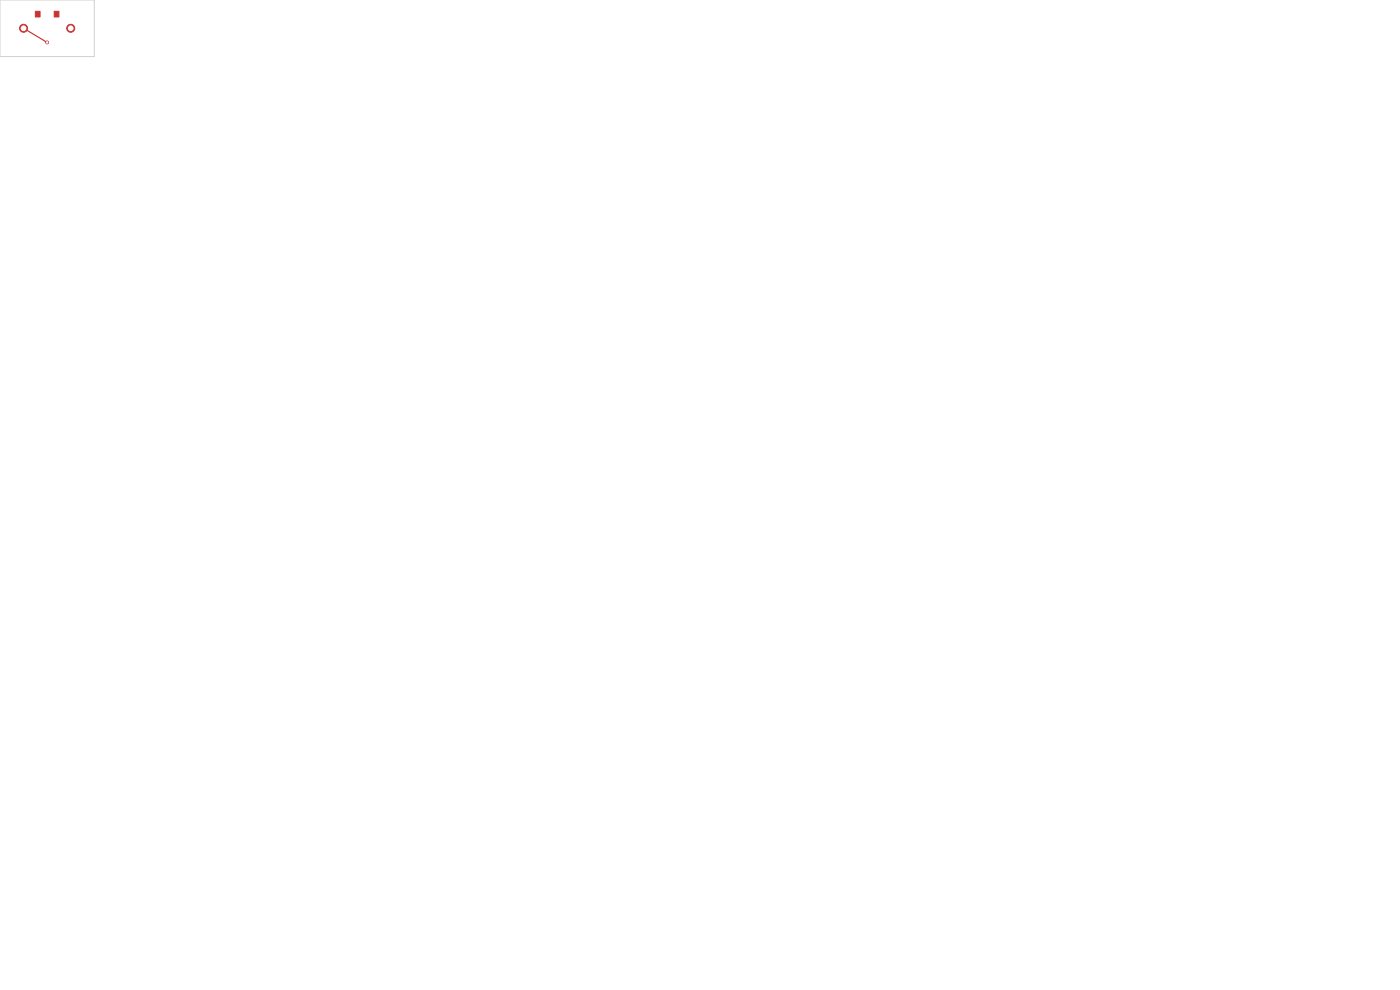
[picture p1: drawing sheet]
<svg xmlns="http://www.w3.org/2000/svg" width="297mm" height="210mm" viewBox="0 0 297 210" stroke-linecap="round" stroke-linejoin="round" font-family="sans-serif">
<g fill="#c83434" stroke="#c83434" stroke-width=".21">
<path d="M7.5 2.4h1v1.2h-1z"/>
<path d="M11.5 2.4h1v1.2h-1z"/>
<circle cx="5" cy="6" r=".85"/>
<circle cx="15" cy="6" r=".85"/>
<circle cx="10" cy="9" r=".3"/>
</g>
<path d="M5 6l5 3" fill="none" stroke="#c83434" stroke-width=".25"/>
<path d="M0 0h20v12h-20z" fill="none" stroke="#d0d2cd" stroke-width=".21"/>
<g fill="#fff" stroke="#fff" stroke-width=".21">
<circle cx="10" cy="9" r=".15"/>
<circle cx="5" cy="6" r=".5"/>
<circle cx="15" cy="6" r=".5"/>
</g>
</svg>
